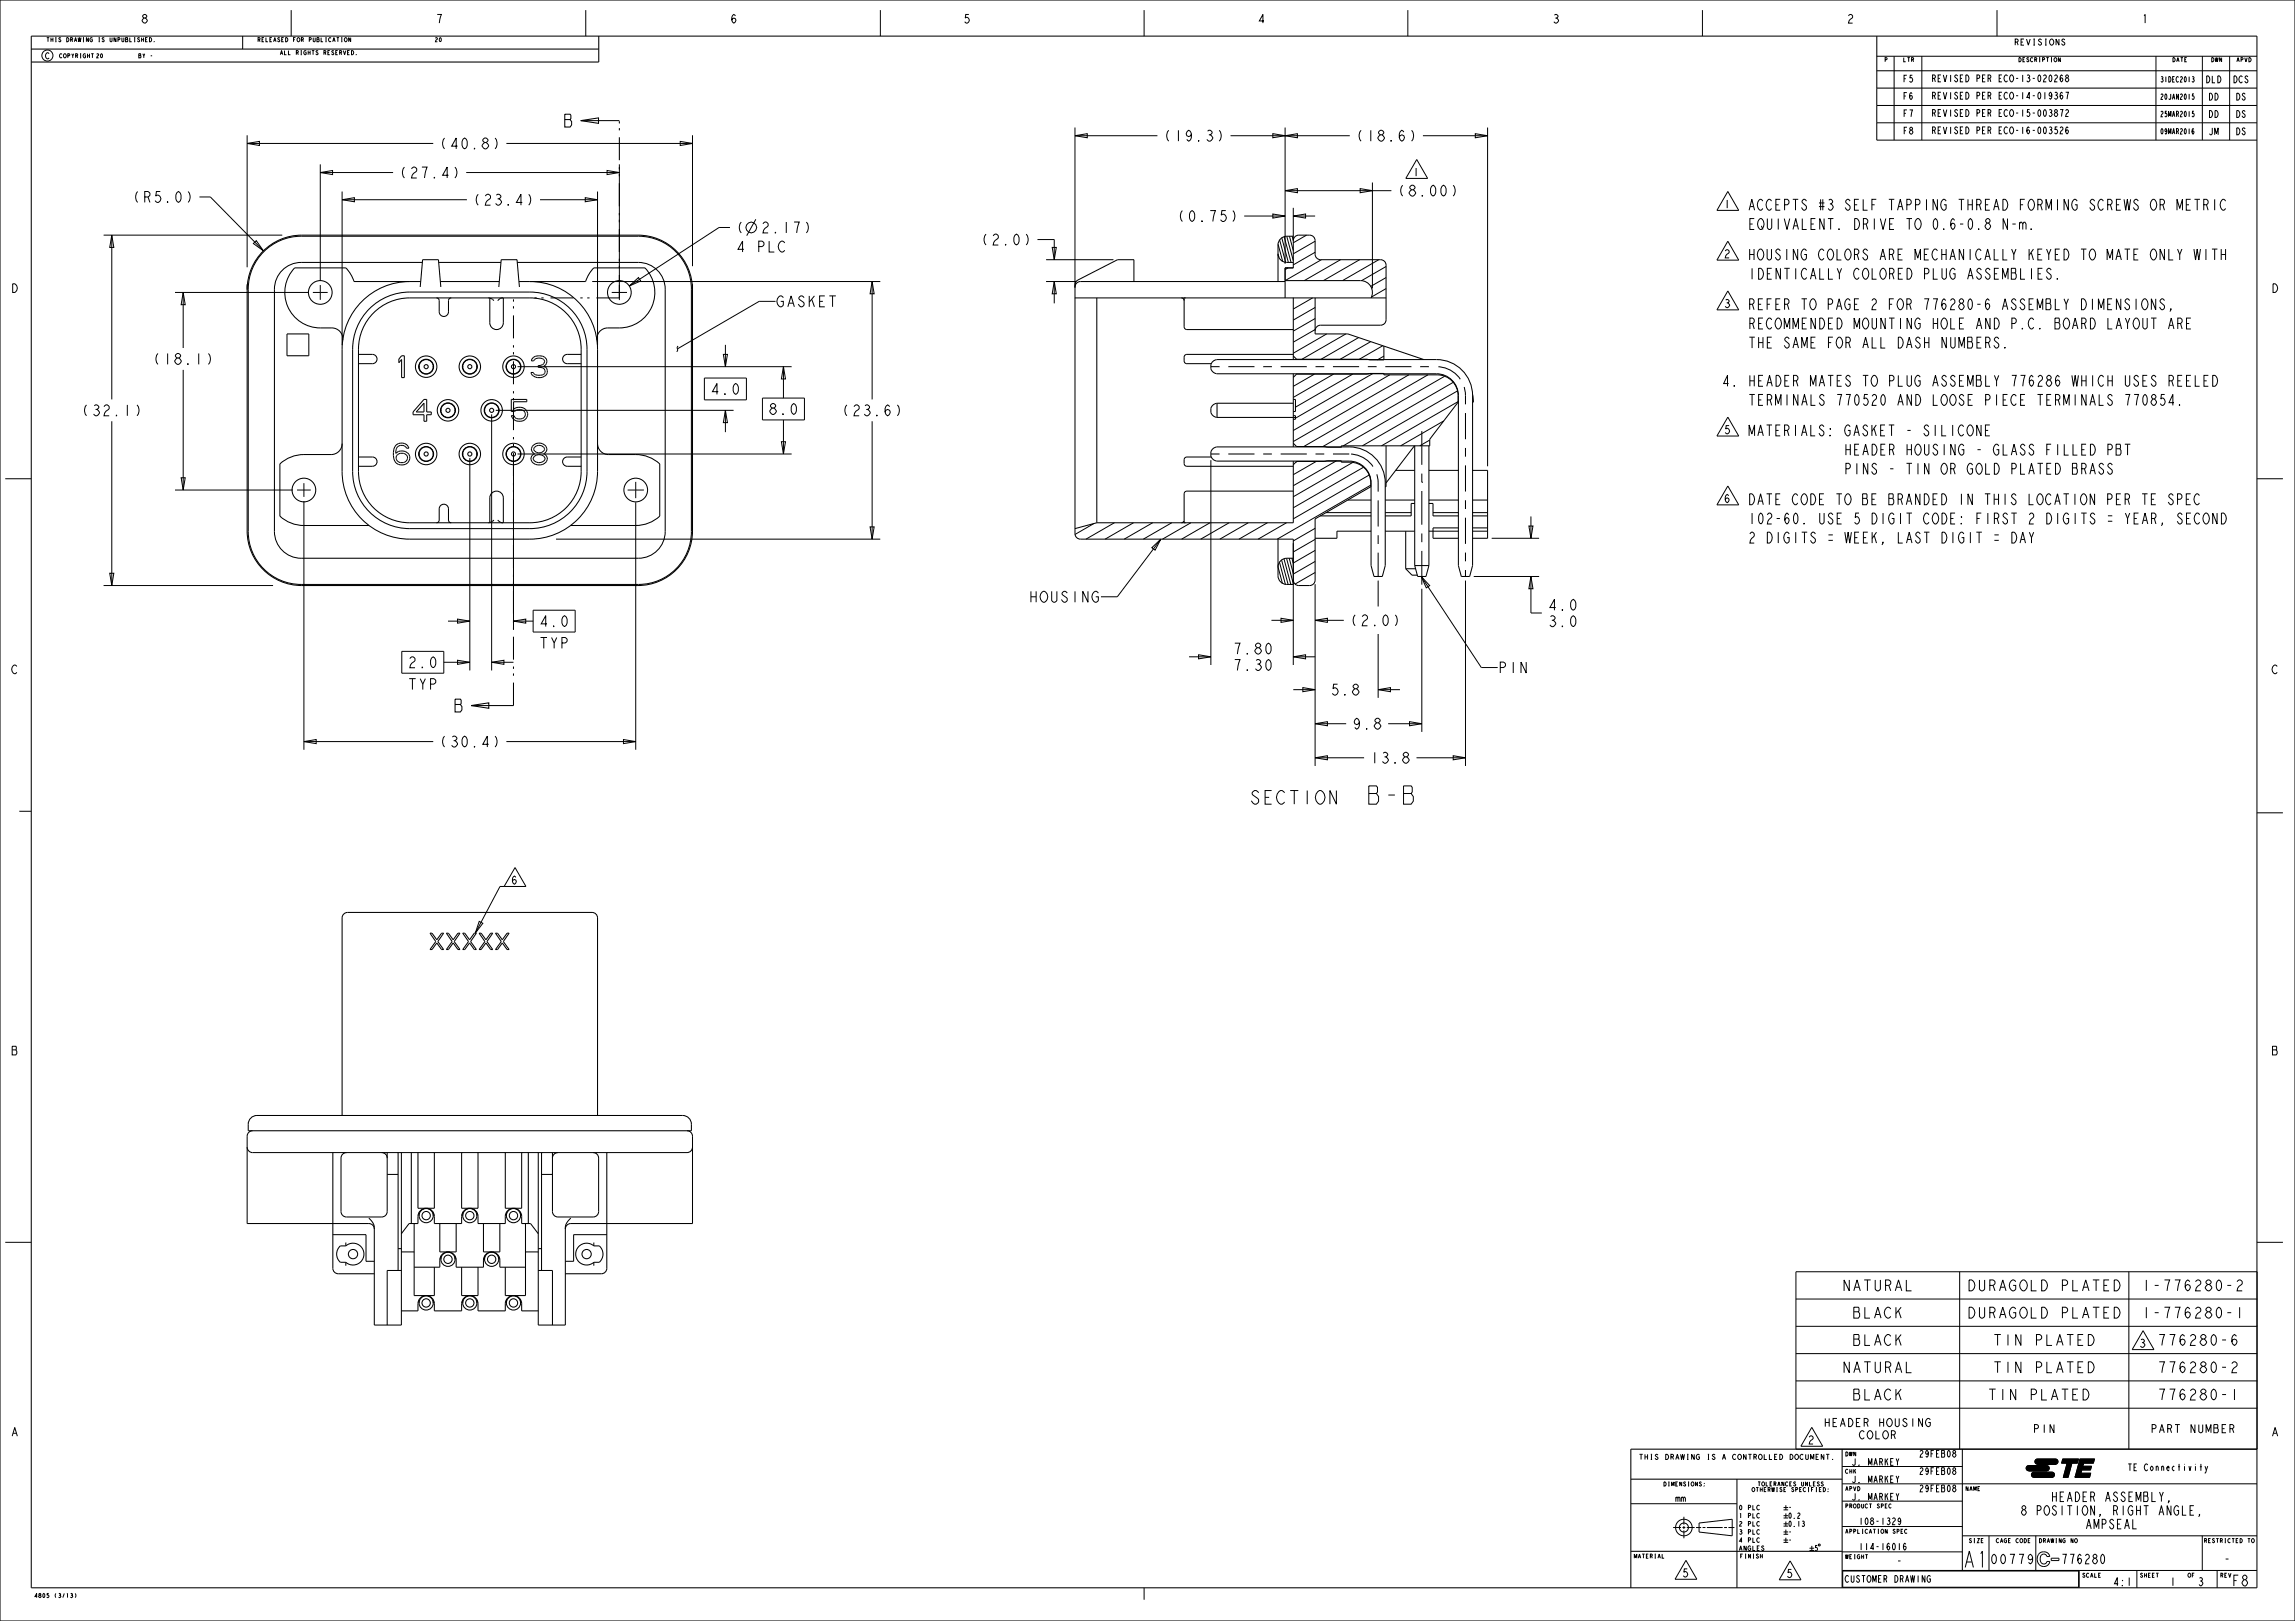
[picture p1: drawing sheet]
<svg xmlns="http://www.w3.org/2000/svg" width="841mm" height="594mm" viewBox="0 0 841 594" stroke-linecap="round" stroke-linejoin="round" font-family="sans-serif">
<defs><g id="words">
<text font-size="8.7" x="500.4" y="294.7">B-B</text>
<text font-size="7.8" x="719.3" y="574.4">A1</text>
<text font-size="6.5" x="457.7" y="294.7">SECTION</text>
<g font-size="5.2">
<text x="426.1" y="51.7">(19.3)</text>
<text x="496.6" y="51.7">(18.6 )</text>
<text x="160.8" y="54.6">(40.8 )</text>
<text x="146.1" y="65.2">(27.4 )</text>
<text x="511.9" y="71.9">(8.00 )</text>
<text x="48.3" y="74.2">(R5.0 )</text>
<text x="173.1" y="75.2">(23.4 )</text>
<text x="639.8" y="77">ACCEPTS #3 SELF TAPPING THREAD FORMING SCREWS OR METRIC</text>
<text x="431.1" y="81.2">(0.75 )</text>
<text x="269.5" y="85.4">(</text>
<text x="278.6" y="85.4">2.17 )</text>
<text x="359.2" y="89.8">(2.0 )</text>
<text x="638.2" y="84.1">EQUIVALENT. DRIVE TO 0.6-0.8 N-m.</text>
<text x="269.5" y="92.4">4 PLC</text>
<text x="639.8" y="95.3">HOUSING COLORS ARE MECHANICALLY KEYED TO MATE ONLY WITH</text>
<text x="638.2" y="102.3">IDENTICALLY COLORED PLUG ASSEMBLIES.</text>
<text x="284.2" y="112.4">GASKET</text>
<text x="639.8" y="113.5">REFER TO PAGE 2 FOR 776280-6 ASSEMBLY DIMENSIONS,</text>
<text x="638.2" y="120.5">RECOMMENDED MOUNTING HOLE AND P.C. BOARD LAYOUT ARE</text>
<text x="638.2" y="127.5">THE SAME FOR ALL DASH NUMBERS.</text>
<text x="55.7" y="133.5">(18.1 )</text>
<text x="630.3" y="141.5">4. HEADER MATES TO PLUG ASSEMBLY 776286 WHICH USES REELED</text>
<text x="260.1" y="144.5">4.0</text>
<text x="638.2" y="148.5">TERMINALS 770520 AND LOOSE PIECE TERMINALS 770854.</text>
<text x="29.6" y="152.4">(32.1 )</text>
<text x="281.4" y="151.9">8.0</text>
<text x="308.2" y="152.4">(23.6 )</text>
<text x="639.8" y="159.7">MATERIALS: GASKET - SILICONE</text>
<text x="667.1" y="166.8">HEADER HOUSING - GLASS FILLED PBT</text>
<text x="667.1" y="173.8">PINS - TIN OR GOLD PLATED BRASS</text>
<text x="639.8" y="185">DATE CODE TO BE BRANDED IN THIS LOCATION PER TE SPEC</text>
<text x="638.2" y="192">102-60. USE 5 DIGIT CODE: FIRST 2 DIGITS = YEAR, SECOND</text>
<text x="638.2" y="199">2 DIGITS = WEEK, LAST DIGIT = DAY</text>
<text x="376.8" y="220.7">HOUSING</text>
<text x="567" y="223.6">4.0</text>
<text x="197.4" y="229.6">4.0</text>
<text x="494.4" y="229.3">(2.0 )</text>
<text x="567" y="229.6">3.0</text>
<text x="197.4" y="237.6">TYP</text>
<text x="451.5" y="239.7">7.80</text>
<text x="149.2" y="244.7">2.0</text>
<text x="451.5" y="245.7">7.30</text>
<text x="548.8" y="246.6">PIN</text>
<text x="149.2" y="252.7">TYP</text>
<text x="487.3" y="254.7">5.8</text>
<text x="495.3" y="267.2">9.8</text>
<text x="160.8" y="273.7">(30.4 )</text>
<text x="501.9" y="279.7">13.8</text>
<text x="677.2" y="473">NATURAL</text>
<text x="725.7" y="473">DURAGOLD PLATED</text>
<text x="788" y="473">1-776280-2</text>
<text x="680.3" y="483">BLACK</text>
<text x="725.7" y="483">DURAGOLD PLATED</text>
<text x="788" y="483">1-776280-1</text>
<text x="680.3" y="493">BLACK</text>
<text x="733.5" y="493">TIN PLATED</text>
<text x="792.7" y="493">776280-6</text>
<text x="677.2" y="503">NATURAL</text>
<text x="733.5" y="503">TIN PLATED</text>
<text x="792.7" y="503">776280-2</text>
<text x="680.3" y="513">BLACK</text>
<text x="732" y="513">TIN PLATED</text>
<text x="792.7" y="513">776280-1</text>
<text x="817.8" y="581.2">F8</text>
</g>
<g font-size="4.6">
<text x="751.4" y="550.2">HEADER ASSEMBLY,</text>
<text x="740.2" y="555.2">8 POSITION, RIGHT ANGLE,</text>
<text x="764" y="560.2">AMPSEAL</text>
<text x="729.1" y="573.1">00779</text>
<text x="755.1" y="573">776280</text>
<text x="814.7" y="573">-</text>
</g>
<g font-size="4.1">
<text x="51.5" y="8.5">8</text>
<text x="159.5" y="8.5">7</text>
<text x="267.4" y="8.5">6</text>
<text x="352.8" y="8.5">5</text>
<text x="460.7" y="8.5">4</text>
<text x="568.7" y="8.5">3</text>
<text x="676.6" y="8.5">2</text>
<text x="784.6" y="8.5">1</text>
<text x="3.9" y="107.2">D</text>
<text x="832.2" y="107.2">D</text>
<text x="3.9" y="246.9">C</text>
<text x="832.2" y="246.9">C</text>
<text x="3.9" y="386.6">B</text>
<text x="832.2" y="386.6">B</text>
<text x="3.9" y="526.3">A</text>
<text x="832.2" y="526.3">A</text>
</g>
<g font-size="3.9">
<text x="517.5" y="64.6">1</text>
<text x="631.5" y="76.3">1</text>
<text x="631.5" y="94.5">2</text>
<text x="631.5" y="112.7">3</text>
<text x="631.5" y="159">5</text>
<text x="631.5" y="184.2">6</text>
<text x="187.1" y="324">6</text>
<text x="783.7" y="493.7">3</text>
<text x="671.7" y="522.8">HEADER HOUSING</text>
<text x="682.3" y="527.3">COLOR</text>
<text x="745.6" y="525">PIN</text>
<text x="790.7" y="525">PART NUMBER</text>
<text x="662.3" y="529.2">2</text>
<text x="694.8" y="573.5">-</text>
<text x="616.2" y="577.9">5</text>
<text x="654.3" y="578.1">5</text>
<text x="774.2" y="581.1">4:1</text>
<text x="795.1" y="581.1">1</text>
<text x="805.3" y="581.1">3</text>
</g>
<g font-size="3.3">
<text x="707.7" y="30">REVISED PER ECO-13-020268</text>
<text x="697.2" y="30.1">F5</text>
<text x="808.1" y="30.3">DLD</text>
<text x="818.1" y="30.3">DCS</text>
<text x="697.2" y="36.5">F6</text>
<text x="707.7" y="36.3">REVISED PER ECO-14-019367</text>
<text x="809.2" y="36.7">DD</text>
<text x="819.2" y="36.7">DS</text>
<text x="697.3" y="42.8">F7</text>
<text x="707.7" y="42.7">REVISED PER ECO-15-003872</text>
<text x="809.2" y="43">DD</text>
<text x="819.2" y="43">DS</text>
<text x="697.3" y="49.2">F8</text>
<text x="707.7" y="49">REVISED PER ECO-16-003526</text>
<text x="809.2" y="49.4">JM</text>
<text x="819.2" y="49.4">DS</text>
<text x="703.1" y="534">29FEB08</text>
<text x="678.3" y="537">J. MARKEY</text>
<text x="779.5" y="538.9">TE Connectivity</text>
<text x="678.3" y="543.3">J. MARKEY</text>
<text x="703.1" y="540.3">29FEB08</text>
<text x="613.9" y="550.3">mm</text>
<text x="678.3" y="549.7">J. MARKEY</text>
<text x="703.1" y="546.7">29FEB08</text>
<text x="681" y="558.7">108-1329</text>
<text x="681" y="568">114-16016</text>
<text x="675.9" y="579.8">CUSTOMER DRAWING</text>
</g>
<g font-size="2.9">
<text x="737.9" y="16.5">REVISIONS</text>
<text x="16.4" y="21.6">C</text>
</g>
<g font-size="2.6">
<text x="791.5" y="30.1">31DEC2013</text>
<text x="791.5" y="36.4">20JAN2015</text>
<text x="791.5" y="42.8">25MAR2015</text>
<text x="791.5" y="49.1">09MAR2016</text>
<text x="655.2" y="553.4">-</text>
<text x="655.2" y="556.4">0.2</text>
<text x="655.2" y="559.4">0.13</text>
<text x="655.2" y="562.4">-</text>
<text x="655.2" y="565.3">-</text>
</g>
<text font-size="2.5" x="606.9" y="534.8">THIS DRAWING IS A CONTROLLED DOCUMENT.</text>
<g font-size="2.2">
<text x="637.1" y="553.3">0 PLC</text>
<text x="637.1" y="556.3">1 PLC</text>
<text x="637.1" y="559.2">2 PLC</text>
<text x="637.1" y="562.2">3 PLC</text>
<text x="637.1" y="565.2">4 PLC</text>
<text x="637.1" y="568.2">ANGLES</text>
</g>
<g font-size="2">
<text x="16.9" y="15.3">THIS DRAWING IS UNPUBLISHED.</text>
<text x="94.2" y="15.3">RELEASED FOR PUBLICATION</text>
<text x="159.2" y="15.3">20</text>
<text x="21.6" y="21.2">COPYRIGHT</text>
<text x="35.1" y="21.2">20</text>
<text x="50.6" y="21.2">BY -</text>
<text x="102.5" y="20.1">ALL RIGHTS RESERVED.</text>
<text x="690.4" y="22.6">P</text>
<text x="697.3" y="22.6">LTR</text>
<text x="739.5" y="22.6">DESCRIPTION</text>
<text x="795.9" y="22.6">DATE</text>
<text x="810.1" y="22.6">DWN</text>
<text x="819.4" y="22.6">APVD</text>
<text x="676.1" y="533.6">DWN</text>
<text x="676.1" y="539.9">CHK</text>
<text x="609.4" y="544.6">DIMENSIONS:</text>
<text x="643.9" y="544.5">TOLERANCES UNLESS</text>
<text x="641.8" y="546.6">OTHERWISE SPECIFIED:</text>
<text x="676.1" y="546.3">APVD</text>
<text x="720.1" y="546.3">NAME</text>
<text x="676.1" y="552.6">PRODUCT SPEC</text>
<text x="676.1" y="561.9">APPLICATION SPEC</text>
<text x="721.3" y="565.3">SIZE</text>
<text x="731.3" y="565.3">CAGE CODE</text>
<text x="747" y="565.3">DRAWING NO</text>
<text x="807.5" y="565.3">RESTRICTED TO</text>
<text x="598.6" y="571">MATERIAL</text>
<text x="637.5" y="571">FINISH</text>
<text x="676.1" y="571.2">WEIGHT</text>
<text x="762.9" y="578">SCALE</text>
<text x="784.1" y="578">SHEET</text>
<text x="801.6" y="578">OF</text>
<text x="813.5" y="578">REV</text>
<text x="12.4" y="585.4">4805 (3/13)</text>
</g>
</g></defs>
<g fill="none" stroke="#000" stroke-width=".38">
<path d="M0 0h841v594h-841zM11.5 13.2h815.6v568.6h-815.6zM11.5 18h207.9M219.4 13.2v9.5h-207.9M687.7 13.2v38.2M687.7 32.3h139.4M687.7 25.9h139.4M694.1 20.6v30.8M207 41.9h1.9l.3 .3v1.2l-.3 .4 .6 .8v1.2l-.6 .8h-1.9zM207 43.8h1.9M212.8 44.2l6.5-1v2zM212.8 44.2h14.2"/>
<path d="M96.6 92.2a19.3 19.3 0 0 1 13.8-5.6h123.6a19.4 19.4 0 0 1 19.4 19.4v88.8a19.4 19.4 0 0 1-19.4 19.4h-123.6a19.4 19.4 0 0 1-19.4-19.4v-88.8a19.3 19.3 0 0 1 5.6-13.8zM154.8 96.2h-44.4a9.8 9.8 0 0 0-9.8 9.8v88.8a9.8 9.8 0 0 0 9.8 9.8h123.6a9.8 9.8 0 0 0 9.8-9.8v-88.8a9.8 9.8 0 0 0-9.8-9.8h-44.4M160.8 96.2h22.8M468.3 93a3.2 3.2 0 0 0 3.2 3.2h2.4M473.9 88.2l.3-1 1.2-1h4.5l1 .2 1 1.2 .1 6.1 .5 .9 .9 .5 22.5 .1 1 .2 1 1.2v20.6l-.6 1.4-1.4 .6h-22l-1.4 .6-.6 1.4M90.6 106.2a20 20 0 0 1 20-20h123.2a20 20 0 0 1 20 20M90.7 104.2l-.1 90.4a20 20 0 0 0 20 20h123.2a20 20 0 0 0 20-20l-.1-90.4M135.4 113.2a20.9 20.9 0 0 1 14.8-6.2h44a20.9 20.9 0 0 1 20.9 21v44.8a20.9 20.9 0 0 1-20.9 20.9h-44a20.9 20.9 0 0 1-21-20.9v-44.8a20.9 20.9 0 0 1 6.2-14.8zM136.9 114.7a18.7 18.7 0 0 1 13.3-5.5h44a18.8 18.8 0 0 1 18.8 18.8v44.8a18.8 18.8 0 0 1-18.8 18.8h-44a18.8 18.8 0 0 1-18.8-18.8v-44.8a18.7 18.7 0 0 1 5.5-13.3zM154 105.2l.9-10h5.8l.8 10M154.2 103.2a26.4 26.4 0 0 0-20.2 5.9 24.8 24.8 0 0 0-8.6 18.9v44.8a24.8 24.8 0 0 0 24.8 24.8h44a24.8 24.8 0 0 0 24.8-24.8v-44.8a24.8 24.8 0 0 0-24.8-24.8h-4M159.9 109.2a1 1 0 0 1 1 1v4.1a1.7 1.7 0 0 0 1.7 1.7 1.7 1.7 0 0 0 1.7-1.7v-4.1a1 1 0 0 1 1-1"/>
<path d="M161.4 103.2h21.6M179 109.2l.5 .1M179.5 109.3l1.5 .9M182.8 105.2l.9-10h5.8l.8 10M184.3 109.2l-1 .2-.9 .8M184.4 109.2v9.1a2.48 2.48 0 0 1-2.4 2.5 2.48 2.48 0 0 1-2.5-2.5v-9M393.9 109.2h114M401.9 109.2v82.4M415.5 103.2v-8h-6l-14.5 7.4-.7 .6-.3 .7-.1 91.7 .3 1 .7 .7 1 .3h78v16.6a5.2 5.2 0 0 1-4.6-1l-.7-1-.3-1.2v-13.4M432.9 109.2a1 1 0 0 1 1 1M434.5 109.2l-.6 .1v10.5l.2 .5 .6 .4 39.2 .1M468.3 103.2v-13.4a3.2 3.2 0 0 1 3.2-3.2h2.4v11.6h-3v11"/>
<path d="M470.9 103.2h-75l-1.4 .6-.6 1.4M470.9 102.8h27.7a4.3 4.3 0 0 1 3.8 6.4M473.9 109.2v22.6M481.9 109.2v13.2h12l27.9 9.4M131.4 129.9h5.1a1.7 1.7 0 0 1 1.7 1.7 1.7 1.7 0 0 1-1.7 1.7h-5.1M147.2 130.4h1v8h-1v-6.7l-1 1.2v-1.3zM153.5 134.1v.6M158.8 134.1v.6M169.5 134.1v.6M174.8 134.1v.6M185.5 134.1v.6M190.8 134.1v.6"/>
<path d="M195.6 130.9a3.8 3.8 0 0 1 4.6 .7 2.1 2.1 0 0 1-1 2.7 2.12 2.12 0 0 1 1.3 2.5 2.12 2.12 0 0 1-2.3 1.6 3 3 0 0 1-3.6-1.9h.8a2.73 2.73 0 0 0 4.3 0v-.7a1.96 1.96 0 0 0-2.5-1.2v-.7a1.82 1.82 0 0 0 2.4-1.7 2.44 2.44 0 0 0-4 0h-.9l.2-.6zM213 129.9h-5.1a1.7 1.7 0 0 0-1.7 1.7 1.7 1.7 0 0 0 1.7 1.7h5.1M444.5 132.4l1.5-.6h80.4a13.2 13.2 0 0 1 13.2 13.2v62.2l-1 4h-3.1l-1.1-4v-62.2a8 8 0 0 0-8-8h-80.4l-1.5-.7a2.6 2.6 0 0 1 0-3.9zM473.9 129.9h-39a1 1 0 0 0-1 1v1.4a1 1 0 0 0 1 1h9M473.9 137v26.8M473.9 130.4l1.2 1.2M475.1 137.1l-1.2 1.2M475.1 131.6v.2M475.1 137v.1M475.1 137.1h25.9M475.1 131.6h25.9M501 137.1l.9-.2h5.2v.5h19.6a7.6 7.6 0 0 1 7.6 7.6v2.4"/>
<path d="M501 131.6v.2M501 137v.1M507.1 126.8v5.1h-5.2l-.9-.3M155.4 146.4h1v4.6h1.6v1h-1.6v2.4h-1v-2.4h-4v-1zM155.4 147.7v3.3h-2.9zM161.5 150.1v.6M166.8 150.1v.6M177.5 150.1v.6M182.8 150.1v.6M187.4 146.4h5.6v.8h-4.8v2.7a3.1 3.1 0 0 1 3.3-.6 3.1 3.1 0 0 1 1.9 2.9 3.2 3.2 0 0 1-3 2.2 3.2 3.2 0 0 1-3-2.1h1a2.09 2.09 0 0 0 2.5 1.3 2.09 2.09 0 0 0 1.5-2.5 2.49 2.49 0 0 0-3.9-.3h-1.1zM446 147.8l-1.5 .6a2.6 2.6 0 0 0 0 3.9l1.5 .7M446 147.8v5.2"/>
<path d="M446 153h28.7M446 147.8h27.9M473.9 152.3h.8v1.3h-.8M473.9 146.4h.8v4.4h-.8M534.3 147.4l-10.4 13.6v2.4h-32.4v.5h-5.2l-.9-.3M534.3 147.4h.1M539.6 144.6l.3 2.8h-.3M131.4 167.5h5.1a1.7 1.7 0 0 1 1.7 1.7 1.7 1.7 0 0 1-1.7 1.7h-5.1M145.2 163a2.94 2.94 0 0 1 4.6 1.2h-.8a2.22 2.22 0 0 0-2.8-.8 2.22 2.22 0 0 0-1.2 2.7 2.96 2.96 0 0 1 3.3-.8 2.96 2.96 0 0 1 1.9 2.9 3.1 3.1 0 0 1-3.6 2.1 3.1 3.1 0 0 1-2.4-3.3 4.9 4.9 0 0 1 1-4zM145.7 166.6a2.13 2.13 0 0 1 2.2-.5 2.13 2.13 0 0 1 1.4 1.9 2.07 2.07 0 0 1-2.5 1.6 2.07 2.07 0 0 1-1.5-2.6zM153.5 166.1v.6M158.8 166.1v.6"/>
<path d="M169.5 166.1v.6M174.7 166.7h.1M174.7 166.1h.1M174.8 166.1v.6M185.5 166.1v.6M190.8 166.1v.6M195.6 163a2.88 2.88 0 0 1 3-.5 2.88 2.88 0 0 1 1.8 2.4l-.3 .7-.9 .7a2.02 2.02 0 0 1 1.4 2.1 2.02 2.02 0 0 1-1.7 1.8 3 3 0 0 1-4.3-2.4l.3-.8 1-.7a1.8 1.8 0 0 1-1.2-1.5 1.8 1.8 0 0 1 .9-1.8zM195.9 167.1a2.65 2.65 0 0 1 3.8 .7 2.22 2.22 0 0 1-2.1 1.7 2.22 2.22 0 0 1-2.2-1.7zM195.9 163.9a2.14 2.14 0 0 1 3.7 .8 2.14 2.14 0 0 1-2.2 1.3 2.14 2.14 0 0 1-1.8-1.6zM213 167.5h-5.1a1.7 1.7 0 0 0-1.7 1.7 1.7 1.7 0 0 0 1.7 1.7h5.1M443.9 167.5h-9a1 1 0 0 0-1 1v1.4a1 1 0 0 0 1 1h39M444.5 164.4l1.5-.6h48.4a13.2 13.2 0 0 1 13.2 13.2v30.2l-1 4h-3.1l-1.1-4v-30.2a8 8 0 0 0-8-8h-48.4l-1.5-.7a2.6 2.6 0 0 1 0-3.9z"/>
<path d="M473.9 180h-39.2l-.6 .5-.2 .5v10.4l.6 .2M473.9 169v22.6h-72M473.9 162.4l1.2 1.2M475.1 169.1h10.3M475.1 163.6h10.3M475.1 163.6v.2M475.1 169v.1M475.1 169.1l-1.2 1.2M485.4 169.1l.9-.2h5.2v.5a9.7 9.7 0 0 1 8.2 1.8 8 8 0 0 1 2.6 7.2M485.4 163.6v.2M485.4 169v.1M502.3 178.4l-20.4 11.7v23l-.6 .9-.8 .5-4.6 .1-1.4-.6-.6-1.4"/>
<path d="M502.3 178.4h.1M507.9 163.4v15h-.3M511.4 172.4h7M518.3 163.4l-10.4 13.6M518.4 163.4v43.8M523.6 172.4h10.8M523.6 163.4v43.8M539.6 172.4h5.5v24.8h-5.5M159.9 191.6a1 1 0 0 0 1-1v-4.1a1.7 1.7 0 0 1 1.7-1.7 1.7 1.7 0 0 1 1.7 1.7v4.1a1 1 0 0 0 1 1M179.5 191.4v-9a2.48 2.48 0 0 1 2.5-2.4 2.48 2.48 0 0 1 2.4 2.4v9.2M179.5 191.4l-.5 .2M181 190.6l-1.5 .8"/>
<path d="M182.4 190.6l.9 .7 1 .3M401.9 191.6l-8 2.1M433.8 190.9l-.9 .7M483.8 189h18.6M485.9 187.8h16.5M493.9 183.2h8.5M502.4 194.6h-12.5v2.6h-8M507.6 194.6h10.8M507.6 187.8h9.5M507.6 183.2h10.8M515.1 194.6v13.8M518.4 184.5h-1.3v4.5h-9.5"/>
<path d="M523.6 194.6h10.8M523.6 184.5h1.5v4.5h9.3M523.6 183.2h10.8M525.1 187.8h9.3M534.4 193.4h-9.3v3.8h9.3M539.6 194.6h5.5M539.6 193.4h5.5M539.6 189h5.5M539.6 187.8h5.5M539.6 183.2h5.5M473.9 204.6a5.2 5.2 0 0 0-4.6 .9l-.7 1-.3 1.3M515.1 208.4l2.3 2.4h2"/>
<path d="M515.1 208.4h3.6M518.4 207.2l1.1 4h3.1l1-4M518.4 207.2h5.2M166.8 256.2h1.9l.3 .4v1.2l-.3 .4 .6 .7v1.2l-.6 .8h-1.9zM166.8 258.2h1.9M172.6 258.5l6.5-1v2zM172.6 258.5h15.6M157.6 342h.7l1.8 2.4 1.7-2.4h.8l-2.2 3 2.2 3h-.8l-1.7-2.5-1.8 2.5h-.7l2.1-3zM163.6 342h.7l1.8 2.4 1.7-2.4h.8l-2.2 3 2.2 3h-.8l-1.7-2.5-1.8 2.5h-.7l2.1-3zM169.6 342h.7l1.8 2.4 1.7-2.4h.8l-2.2 3 2.2 3h-.8l-1.7-2.5-1.8 2.5h-.7l2.1-3zM175.6 342h.7l1.8 2.4 1.7-2.4h.8l-2.2 3 2.2 3h-.8l-1.7-2.5-1.8 2.5h-.7l2.1-3zM181.6 342h.7l1.8 2.4 1.7-2.4h.8l-2.2 3 2.2 3h-.8l-1.7-2.5-1.8 2.5h-.7l2.1-3z"/>
<path d="M91.9 409.7l1-.7 1.3-.2h156a3.2 3.2 0 0 1 3.2 3.2v2.4h-162.4a5.2 5.2 0 0 1 .9-4.7zM92.6 414.4l-1.4 .5-.6 1.5v32h44.6l1.4 .5 .6 1.5M125.4 408.8v-72.4l.6-1.5 1.4-.5h89.6l1.4 .5 .6 1.5v72.4M251.8 414.4l1.4 .5 .6 1.5v32h-44.6l-1.4 .5-.6 1.5M90.6 420.4l.6 1.4 1.4 .6h159.2l1.4-.6 .6-1.4M122 422.4v42.9l1 1.2 1 .3h13.2M127 422.4l-1.4 .5-.6 1.5v19.6l.6 1.4 1.4 .6h12.9l1-.3 .7-.7 .3-1v-21.6M139.9 422.4l1.4 .5 .6 1.5M141.9 430.4h4M145.9 422.4v43.2M147.1 422.4v63.2h-9.9v-36l-.6-1.6-1.4-1.6M150.7 422.4v26"/>
<path d="M153.2 422.4v20.4h6v-20.4M169.2 422.4v20.4h6v-20.4M185.2 422.4v20.4h6v-20.4M193.6 422.4v26M197.2 422.4v63.2h10v-36l.5-1.6 1.5-1.6M198.4 430.4h4M198.4 422.4v43.2M202.4 422.4v21.6l.6 1.4 1.4 .6h13l1-.3 .7-.7 .3-1v-19.6l-.6-1.5-1.4-.5M204.4 422.4l-1.4 .5-.6 1.5M222.4 422.4l-.1 42.9-.9 1.2-1 .3h-13.2M122 452.4h12.1v9.8h3.1M126.7 456.6h-2a4 4 0 0 0 0 6h2"/>
<path d="M126.7 456.6a4 4 0 0 1 5.6 .2 4 4 0 0 1 0 5.5 4 4 0 0 1-5.6 .3M126.7 455.3v1.3M145.9 457.6h1.2M147.1 452.1l2.8-3.7h3.3a5.4 5.4 0 0 1 .6-4.5 3 3 0 0 1 3.4-1 3 3 0 0 1 2 2.9v2.6h10a5.4 5.4 0 0 1 .6-4.5 3 3 0 0 1 3.4-1 3 3 0 0 1 2 2.9v2.6h10a5.4 5.4 0 0 1 .6-4.5 3 3 0 0 1 3.4-1 3 3 0 0 1 2 2.9v2.6h3.2l2.8 3.7M147.1 458.8h4.7M151.8 448.4v26.4h7.4v-10.4M153.6 444.3v1.2M158.8 444.3v1.2M161.2 448.4v10.4h6v-10.4M169.6 444.3v1.2M174.8 444.3v1.2M177.2 448.4v10.4h6v-10.4"/>
<path d="M185.6 444.3v1.2M190.8 444.3v1.2M192.6 448.4v26.4h-7.4v-10.4M192.6 458.8h4.6M197.2 457.6h1.2M217.6 456.6h2a4 4 0 0 1 0 6h-2M217.6 456.6a4 4 0 0 0-5.5 .2 4 4 0 0 0 0 5.5 4 4 0 0 0 5.5 .3M217.6 455.3v1.3M222.4 452.4h-12.2v9.8h-3M126.7 462.6v1.2M147.1 465.6h-5.2v20M151.8 464.4h9.4a5.4 5.4 0 0 1 .6-4.5 3 3 0 0 1 3.4-1 3 3 0 0 1 2 2.9v2.6h10a5.4 5.4 0 0 1 .6-4.5 3 3 0 0 1 3.4-1 3 3 0 0 1 2 2.9v2.6h9.4"/>
<path d="M153.6 476.3v1.2M158.8 476.3v1.2M161.6 460.3v1.2M166.8 460.3v1.2M169.2 464.4v10.4h6v-10.4M169.6 476.3v1.2M174.8 476.3v1.2M177.6 460.3v1.2M182.8 460.3v1.2M185.6 476.3v1.2M190.8 476.3v1.2M197.2 465.6h5.2v20"/>
<path d="M217.6 462.6v1.2M147.1 480.4h6.1a5.4 5.4 0 0 1 .6-4.5 3 3 0 0 1 3.4-1 3 3 0 0 1 2 2.9v2.6h10a5.4 5.4 0 0 1 .6-4.5 3 3 0 0 1 3.4-1 3 3 0 0 1 2 2.9v2.6h10a5.4 5.4 0 0 1 .6-4.5 3 3 0 0 1 3.4-1 3 3 0 0 1 2 2.9v2.6h6M675 531v50.8M719.1 531v44.5M827.1 531h-229.5v50.8M597.7 542h77.3M636.5 542v39.8M675 550.1h44.1M719.1 543.7h108M597.6 568.5h77.5M675 575.5h86.9v6.3M675.2 575.7h86.5v5.9h-86.5z"/>
<path d="M719.1 562.8h108"/>
<circle cx="117.4" cy="107.2" r="4.3"/>
<circle cx="227" cy="107.2" r="4.3"/>
<circle cx="156.2" cy="134.4" r="3.9"/>
<circle cx="156.2" cy="134.4" r="2.73"/>
<circle cx="156.2" cy="134.4" r="2.6"/>
<circle cx="156.2" cy="134.4" r=".76"/>
<circle cx="172.2" cy="134.4" r="3.9"/>
<circle cx="172.2" cy="134.4" r="2.73"/>
<circle cx="172.2" cy="134.4" r="2.6"/>
<circle cx="172.2" cy="134.4" r=".76"/>
<circle cx="188.2" cy="134.4" r="3.9"/>
<circle cx="188.2" cy="134.4" r="2.73"/>
<circle cx="188.2" cy="134.4" r="2.6"/>
<circle cx="188.2" cy="134.4" r=".76"/>
<circle cx="164.2" cy="150.4" r="3.9"/>
<circle cx="164.2" cy="150.4" r="2.73"/>
<circle cx="164.2" cy="150.4" r="2.6"/>
<circle cx="164.2" cy="150.4" r=".76"/>
<circle cx="180.2" cy="150.4" r="3.9"/>
<circle cx="180.2" cy="150.4" r="2.73"/>
<circle cx="180.2" cy="150.4" r="2.6"/>
<circle cx="180.2" cy="150.4" r=".76"/>
<circle cx="111.4" cy="179.6" r="4.3"/>
<circle cx="156.2" cy="166.4" r="3.9"/>
<circle cx="156.2" cy="166.4" r="2.73"/>
<circle cx="156.2" cy="166.4" r="2.6"/>
<circle cx="156.2" cy="166.4" r=".76"/>
<circle cx="172.2" cy="166.4" r="3.9"/>
<circle cx="172.2" cy="166.4" r="2.73"/>
<circle cx="172.2" cy="166.4" r="2.6"/>
<circle cx="172.2" cy="166.4" r=".76"/>
<circle cx="188.2" cy="166.4" r="3.9"/>
<circle cx="188.2" cy="166.4" r="2.73"/>
<circle cx="188.2" cy="166.4" r="2.6"/>
<circle cx="188.2" cy="166.4" r=".76"/>
<circle cx="233" cy="179.6" r="4.3"/>
<circle cx="129.4" cy="459.6" r="1.7"/>
<circle cx="156.2" cy="445.5" r="2.6"/>
<circle cx="156.2" cy="445.5" r="1.53"/>
<circle cx="172.2" cy="445.5" r="2.6"/>
<circle cx="172.2" cy="445.5" r="1.53"/>
<circle cx="188.2" cy="445.5" r="2.6"/>
<circle cx="188.2" cy="445.5" r="1.53"/>
<circle cx="215" cy="459.6" r="1.7"/>
<circle cx="156.2" cy="477.5" r="2.6"/>
<circle cx="156.2" cy="477.5" r="1.53"/>
<circle cx="164.2" cy="461.5" r="2.6"/>
<circle cx="164.2" cy="461.5" r="1.53"/>
<circle cx="172.2" cy="477.5" r="2.6"/>
<circle cx="172.2" cy="477.5" r="1.53"/>
<circle cx="180.2" cy="461.5" r="2.6"/>
<circle cx="180.2" cy="461.5" r="1.53"/>
<circle cx="188.2" cy="477.5" r="2.6"/>
<circle cx="188.2" cy="477.5" r="1.53"/>
</g>
<path d="M227 109.2v-65M227 109.2h-32.8M188.2 258.5v-149.3" fill="none" stroke="#000" stroke-width=".38" stroke-dasharray="8.4 2.5 .8 1.7 .8 2.5" stroke-linecap="butt"/>
<g fill="none" stroke="#000" stroke-width=".37">
<path d="M33.4 19.7h.9M33.9 19.7v1.5M51.2 14l-.5-.2-.3 .4a.67 .67 0 0 1 .6 .4 .67 .67 0 0 1-.1 .7l-.5-.4M51.9 13.8v1.5M51.9 14.5h.7M52.6 13.8v1.5M53.3 14.5h.5M54.1 13.8h-.8v1.5h.8M54.8 13.8a.76 .76 0 0 1 .8 .7 .76 .76 0 0 1-.8 .8zM56.6 15.3h.1M88.9 13.2v4.8M106.7 3.7v9.5"/>
<path d="M123.4 13.8h.9M123.8 13.8v1.5M125.1 13.8h.3M125.1 15.3h.3M125.3 13.8v1.5M125.8 18.5l.5 1.6 .4-1.6M127.4 19.3h.4M128.1 18.5h-.7v1.6h.7M128.5 13.8v1.5l-.7-1.5v1.5M128.8 18.5a.76 .76 0 0 1 .8 .8 .76 .76 0 0 1-.8 .8zM130.6 20.1h.1M214.7 3.7v9.5"/>
<path d="M322.6 3.7v9.5M419.3 3.7v9.5M515.9 3.7v9.5M623.9 3.7v9.5M731.8 3.7v9.5M754.5 14.3v2.2l-1.1-2.2v2.2M756.6 14.7l-.4-.4-.6 .4 1 1.1-.1 .6-.5 .1-.6-.5M55.2 20.4h.5M687.7 38.7h139.3M687.7 20.6h139.4M704.3 20.6v30.8M751.1 27.7l.3-.2a1.72 1.72 0 0 1 0 2.5 1.8 1.8 0 0 1-.3-2.3z"/>
<path d="M751.9 34.7l-.5 .6-.4-.2-.1-.4 .5-.9a1.72 1.72 0 0 1 0 2.5l-.4-.4M752.9 27.9l.4-.4 .6 .4-1 2.1h1M753 34l.3-.2 .5 .2 .1 .4-.4 .5a.69 .69 0 0 1 .5 .9 .69 .69 0 0 1-1 .3l-.1-.2M753.3 34.9h.2M755 21.1v1.5l-.7-1.5v1.5M755.8 27.9l-.4-.4a1.72 1.72 0 0 0 0 2.5l.4-.4v-.9l-.4-.2-.5 .6M755.8 34.2l-.4-.4a1.72 1.72 0 0 0 0 2.5l.4-.4v-.8l-.4-.2-.5 .6M757 33.8h1l-.5 2.5M757.1 28.7a.62 .62 0 0 1 .9 .3 .62 .62 0 0 1-.5 .9 .62 .62 0 0 1-.7-.8zM757.3 28.5l-.3-.4 .3-.6 .7 .4-.4 .6M790.1 20.6l-.1 30.8M801.3 21.1h-.7v1.5h.7"/>
<path d="M803.4 28.2l.3-.1 .3 .3-.3 .5a.54 .54 0 0 1 .4 .7 .54 .54 0 0 1-.7 .3l-.1-.1M803.5 28.9h.2M804 34.4h-.5l-.1 .9 .1-.2a.7 .7 0 0 1 .6 .7 .7 .7 0 0 1-.6 .6l-.2-.3M807.1 20.6l-.1 30.8M817.1 20.6l-.1 30.8M824.1 21.1a.76 .76 0 0 1 .8 .8 .76 .76 0 0 1-.8 .7zM687.7 45h139.3M687.7 51.4h139.3M751 40.4l.5-.2 .4 .4-.4 .6a.69 .69 0 0 1 .5 .9 .69 .69 0 0 1-1 .4l-.1-.2M751 46.7l.5-.2 .4 .4-.4 .7a.69 .69 0 0 1 .5 .9 .69 .69 0 0 1-1 .3l-.1-.2M751.2 41.2h.3M751.2 47.6h.3"/>
<path d="M753 41.4a.62 .62 0 0 1 1 .3 .62 .62 0 0 1-.5 .9 .62 .62 0 0 1-.7-.8zM753.3 41.2l-.4-.4 .4-.6 .6 .4-.4 .6M753.9 46.5h-.7l-.2 1.1 .3-.2a.85 .85 0 0 1 .7 .8 .85 .85 0 0 1-.7 .8l-.4-.4M754.9 40.2h1l-.5 2.5M754.9 46.9l.4-.4 .6 .4-1 2.1h1M757 40.6l.3-.4 .7 .4-1 2.1h1M757.9 46.9l-.4-.4a1.72 1.72 0 0 0 0 2.5l.5-.8-.1-.4-.4-.2-.5 .6M803.9 47.4l-.3-.3-.3 .7 .3 1.3 .3-1-.3-.1-.3 .5M804 40.8h-.5l-.1 .8 .1-.2a.7 .7 0 0 1 .6 .7 .7 .7 0 0 1-.6 .7l-.2-.3M633.2 70.2l4 6.9h-8zM468.4 89.5l1.6 6.3M468.4 93.2l.3 1.1"/>
<path d="M468.9 87.9l2.2 8.2M469.7 87.2l2.4 9M470.6 86.7l2.5 9.5M471.5 86.6l2.4 8.9M472 98.2l-1.1 .6M472.5 86.6l1.4 5.2M473.5 86.6l.4 1.5M478.8 86.2l-4.9 2.8M481.9 88.4l-8 4.6M481.9 92.4l-8 4.7M484.2 95.2l-13.2 7.6M491.2 95.2l-13.2 7.6"/>
<path d="M498.2 95.2l-13.2 7.6M505.2 95.2l-13.2 7.6M507.9 97.7l-9 5.2M633.2 88.4l4 6.9h-8zM474 109.2h-.1M481 109.2l-7.1 4M481.9 112.7l-8 4.6M481.9 116.7l-8 4.6M507.9 101.7l-5.6 3.3M507.9 105.8l-5.3 3.1M633.2 106.6l4 6.9h-8zM481.7 137.1l-7.8 4.5"/>
<path d="M481.9 120.8l-8 4.6M486.2 122.4l-12.3 7M488.7 137.1l-14.8 8.5M493.2 122.4l-16.1 9.2M495.7 137.1l-21 12.1M497.9 123.7l-13.8 7.9M502.3 125.2l-11.2 6.4M503.1 136.9l-28.4 16.3M506.7 126.7l-8.6 4.9M507.1 130.5l-2.4 1.4M509.2 137.4l-35.3 20.4M516.3 137.4l-42.4 24.4"/>
<path d="M523.3 137.4l-45.5 26.2M529.4 137.9l-44.6 25.7M474 153.6l-.1 .1M529.1 154.2l-15.8 9.2M532.5 140.1l-40.3 23.3M534.1 143.2l-34.8 20.2M534.3 147.2l-28 16.2M633.2 152.9l4 6.9h-8zM1.9 175.4h9.6M475.3 169.1l-.4 .3M482.3 169.1l-8.4 4.8M489.7 168.9l-15.8 9.1"/>
<path d="M491.5 163.8l-.1 .1M495.7 169.5l-21.8 12.5M499.7 171.2l-25.8 14.9M501.7 174.1l-27.8 16M502.3 177.8l-34.3 19.8M523.9 161.3l-3.6 2.1M633.2 178.1l4 6.9h-8zM827.1 175.4h9.5M400.9 191.9l-6.9 3.9M408.4 191.6l-10.4 6M415.4 191.6l-10.4 6M422.4 191.6l-10.4 6"/>
<path d="M429.4 191.6l-10.4 6M436.4 191.6l-10.4 6M443.4 191.6l-10.4 6M450.4 191.6l-10.4 6M457.4 191.6l-10.4 6M464.4 191.6l-10.4 6M471.4 191.6l-10.4 6M481.9 193.6l-8 4.6M481.9 197.6l-8 4.7M468.3 207.7l1.6 6M468.9 206l2.1 8.1M469.6 205.2l2.4 9"/>
<path d="M470.5 204.8l2.5 9.4M471.4 204.6l2.5 9.2M472.4 204.6l1.5 5.5M473.4 204.6l.5 1.8M481.9 201.7l-8 4.6M481.9 205.7l-8 4.7M481.9 209.8l-7.3 4.2M7.1 297.3h4.4M827.1 297.8h9.5M1.9 455.2h9.6M827.1 455.2h9.5M658.1 466h169v65h-169z"/>
<path d="M658.1 476h169M718.1 466v65M780.1 466v65M658.1 486h169M658.1 496h169M658.1 506h169M658.1 516h169M600.8 532.9h1.2M601.4 532.9v1.9M602.8 532.9v1.9M602.8 533.9h.9M603.7 532.9v1.9"/>
<path d="M604.9 532.9h.5M604.9 534.8h.5M605.2 532.9v1.9M666.4 532.9h-.9v1.9h.9M668.3 532.9v1.9l-.9-1.9v1.9M669.2 532.9h1.2M669.8 532.9v1.9M671.6 534.7l.1 .1zM675 537.4h44.1M694.8 534.5l.5 1.2v1.3M695.8 534.5l-.5 1.2M715.8 532.7a.61 .61 0 0 1 .9 .3 .61 .61 0 0 1-.5 .8 .61 .61 0 0 1-.7-.7z"/>
<path d="M715.8 539.1a.61 .61 0 0 1 .9 .3 .61 .61 0 0 1-.5 .8 .61 .61 0 0 1-.7-.7zM716 532.5l-.4-.4 .4-.6 .6 .4-.3 .6M716 538.9l-.4-.4 .4-.7 .6 .4-.3 .7M742.8 537.3l.6-.3h6.6a.95 .95 0 0 1 .9 .9 .95 .95 0 0 1-.8 1l-6.7 .1a.95 .95 0 0 1-.8-.6 .95 .95 0 0 1 .2-1.1zM743.4 539l6.7-.1zM744.7 539.7l.7-.2h6.5a.95 .95 0 0 1 1 .8 .95 .95 0 0 1-.9 1l-6.6 .1a.95 .95 0 0 1-.9-.6 .95 .95 0 0 1 .2-1.1zM746 534.9l.6-.3h6.6a.95 .95 0 0 1 .9 .9 .95 .95 0 0 1-.8 1h-6.7a.95 .95 0 0 1-.8-.5 .95 .95 0 0 1 .2-1.1zM746.6 536.5h6.7zM750.1 538.9l-6.7 .1a.95 .95 0 0 1-.9-1 .95 .95 0 0 1 .9-1h6.6a.95 .95 0 0 1 .9 1 .95 .95 0 0 1-.9 1M753.3 536.5h-6.7a.95 .95 0 0 1-.9-.9 .95 .95 0 0 1 .9-1h6.6a.95 .95 0 0 1 .9 1 .95 .95 0 0 1-.9 .9M755.9 534.6h5.8l-.4 1.5h-2.1l-1.4 5.3h-1.7l1.4-5.3h-2zM762.2 534.6h5.3l-.4 1.5h-3.6l-3.1 5.3z"/>
<path d="M762.2 534.6h5.3l-.4 1.5h-3.6l-.3 1.2h3.2l-.3 1.3h-3.3l-.3 1.3h3.6l-.4 1.5h-5.3zM762.8 538.6l-.3 1.3h3.6l-.4 1.5h-5.3zM763.5 536.1l-.3 1.2h3.2l-.3 1.3h-3.3l-2.4 2.8zM806.1 537.5h.8M806.5 536.4v2.5M808 537.3l.5 1.4-.1 .7-.5 .4M809 537.3l-.5 1.4M597.6 551h38.9M613.1 559.7h2.9M616.5 559.7h1.1M617.1 555.8v2.9M617.1 559.2v1.1"/>
<path d="M618.1 559.7h2.9M621.5 559.7h1.9M622.6 558.1l12.2-1.4v6.1l-12.2-1.4zM623.5 543.3l-.5-.3-.2 .4a.67 .67 0 0 1 .6 .4 .67 .67 0 0 1-.2 .8l-.5-.4M623.9 559.7h1.1M624.6 543.5h.1M624.6 544.6h.1M625.5 559.7h5.8M631.8 559.7h1M633.4 559.7h2.2M644.8 551.9l-.4-.3a.79 .79 0 0 0-.7 .9 .79 .79 0 0 0 .9 .6l.2-.1M644.8 554.8l-.4-.2a.79 .79 0 0 0-.7 .8 .79 .79 0 0 0 .9 .7l.2-.1"/>
<path d="M644.8 557.8l-.4-.3a.79 .79 0 0 0-.7 .9 .79 .79 0 0 0 .9 .7l.2-.1M653.6 552.4h1.7M653.6 558.4h1.7M653.6 555.4h1.7M653.6 553.3h1.7M653.6 559.2h1.7M653.6 556.3h1.7M654.4 551.6v1.7M654.4 554.6v1.7M654.4 557.5v1.7M660.5 557.5h.6l.1 .4-.3 .3a.52 .52 0 0 1 .3 .8 .52 .52 0 0 1-.8 0M664.5 543.8h.5"/>
<path d="M665.2 543h-.7v1.5h.7M665.4 545.1h.4M665.4 546.6h.4M666.7 543.3l-.5-.3-.2 .4a.67 .67 0 0 1 .6 .4 .67 .67 0 0 1-.2 .7l-.5-.3M666.7 545.8h.5M667.4 545.1h-.7v1.5h.7M668.1 543.3l-.4-.3-.3 .4a.67 .67 0 0 1 .6 .4 .67 .67 0 0 1-.1 .7l-.6-.3M668.2 545.1a.76 .76 0 0 1 .8 .7 .76 .76 0 0 1-.8 .8zM670 545.6h.1M670 546.6h.1M675 559.4h44.1M675 543.7h44.1"/>
<path d="M680.7 544.7a.76 .76 0 0 1 .9 .8 .76 .76 0 0 1-.9 .8zM690.9 551.9h.4M691.6 551.1h-.7v1.5h.7M693 551.3l-.2-.2a.7 .7 0 0 0-.7 .8 .7 .7 0 0 0 .8 .6l.1-.1M694.8 540.8l.5 1.3v1.2M694.8 547.2l.5 1.3v1.2M695.8 540.8l-.5 1.3M695.8 547.2l-.5 1.3M696.5 557l-.5 .7-.4-.2-.1-.5 .5-.8a1.69 1.69 0 0 1 0 2.5l-.4-.4M715.8 545.4a.61 .61 0 0 1 .9 .3 .61 .61 0 0 1-.5 .8 .61 .61 0 0 1-.7-.7zM716 545.2l-.4-.4 .4-.6 .6 .4-.3 .6M725.5 544.7h-.7v1.6h.7"/>
<path d="M745.4 541.4l6.6-.1zM752 541.4h-6.6a.95 .95 0 0 1-1-1 .95 .95 0 0 1 1-.9h6.5a.95 .95 0 0 1 1 .9 .95 .95 0 0 1-1 1M781.5 556.7v3.5h1.4M788.5 546.7v3.5h1.4M791.3 546.7l.7 1.8v1.7M792.7 546.7l-.7 1.8M794.8 550.2l-.1-.3 .1 .3-.3 .6M798.3 552.3l-.5-.6a1.86 1.86 0 0 0-1.2 1.8 1.86 1.86 0 0 0 1.2 1.7l.5-.5v-1.2h-.7M799.7 551.7v3.5h1.4M802.5 553.5h.9M803.9 551.7h-1.4v3.5h1.4M806 555.2l-.1-.3 .1 .3-.3 .6"/>
<path d="M609.1 569.5v1.5h.7M617.1 560.8v2.9M644.8 560.8l-.4-.3a.79 .79 0 0 0-.7 .9 .79 .79 0 0 0 .9 .7l.2-.2M644.8 563.8l-.4-.3a.79 .79 0 0 0-.7 .9 .79 .79 0 0 0 .9 .7l.2-.2M645.1 570.2h.7M645.8 569.5v1.5M646.4 566.8l-.3-.3-.5 .3 .8 .8-.1 .4-.4 .2-.4-.4M653.6 564.3h1.7M653.6 561.4h1.7M653.6 565.2h1.7M653.6 562.2h1.7M654.4 560.5v1.7"/>
<path d="M654.4 563.5v1.7M663.1 567.3h1.7M663.1 568.2h1.7M663.9 566.5v1.7M665.9 566.3h-.6l-.1 .9 .2-.2a.67 .67 0 0 1 .6 .7 .67 .67 0 0 1-.6 .6l-.3-.3M666.5 565.8l.5 .2-.2 .5-.5-.2zM675 568.7h44.1M683.5 569.7h.9M684 569.7v1.5M695.2 561.1l.6-.1v-.5l-.6-.1v1.5M696.6 561.1h.5M697.4 560.4h-.8v1.5h.8"/>
<path d="M698.4 565.9l-.4-.4a1.69 1.69 0 0 0 0 2.5l.4-.4v-.8l-.4-.3-.5 .7M698.8 560.6l-.3-.2a.7 .7 0 0 0-.6 .8 .7 .7 0 0 0 .8 .6l.1-.1M705.4 577.3v2.5l-1-2.5v2.5M707.4 577.7l-.4-.4a1.33 1.33 0 0 0-.9 1.3 1.33 1.33 0 0 0 .9 1.2l.4-.4v-.8h-.5M726.8 563.8h-.8v1.5h.8M728.9 562.8v12.7M741.8 563.8a.76 .76 0 0 1 .8 .8 .76 .76 0 0 1-.8 .7zM743.2 564.6h.5M744 563.8h-.8v1.5h.8M744.8 570.7l-.2 .6-.6 .3-.6-.3a1.27 1.27 0 0 1 .6-1.7l.4 .3a2.21 2.21 0 0 1-.4 3.2l-.6-.6M746 562.8v12.7M747.3 569.2l.8-.4 1.2-.1 .8 .2 .7 .7 .3 .8h-1l-.5-.7-.8-.2-.8 .4-.3 .8 .1 1.5 .7 .8h1l.6-.8h1l-.2 .8-.7 .7-1.7 .3-1.5-1-.5-1.9z"/>
<path d="M754.5 571h-2.8v.9h2.8M759.7 563.8v1.5l-.8-1.5v1.5M761.9 575.5h65.2M769 577.3h.5M769.8 576.5h-.8v1.5h.8M770.2 569.8l.3-.3a2.37 2.37 0 0 1 0 3.5 2.48 2.48 0 0 1-.3-3.2zM783.1 575.5v6.3M790.1 576.5h.9M790.6 576.5v1.5M812.5 575.5v6.3M823.7 563.8h.9M824.1 563.8v1.5"/>
<path d="M25.9 584l.4-.1 .3 .3-.3 .3a.42 .42 0 0 1 .2 .7 .42 .42 0 0 1-.7 0M26.1 584.5h.2M27.5 583.9l.3 .9-.3 .6M419.3 581.8v4.4"/>
<circle cx="126.7" cy="14.5" r=".68"/>
<circle cx="17.4" cy="20.4" r="2.03"/>
<circle cx="753.2" cy="21.8" r=".68"/>
<circle cx="617.1" cy="559.7" r="3"/>
<circle cx="617.1" cy="559.7" r="1.66"/>
<circle cx="760.8" cy="564.5" r=".68"/>
<circle cx="825.6" cy="564.5" r=".68"/>
</g>
<path d="M742.8 537.3l.6-.3h6.6a.95 .95 0 0 1 .9 .9 .95 .95 0 0 1-.8 1l-6.7 .1a.95 .95 0 0 1-.8-.6 .95 .95 0 0 1 .2-1.1zM744.7 539.7l.7-.2h6.5a.95 .95 0 0 1 1 .8 .95 .95 0 0 1-.9 1l-6.6 .1a.95 .95 0 0 1-.9-.6 .95 .95 0 0 1 .2-1.1zM746 534.9l.6-.3h6.6a.95 .95 0 0 1 .9 .9 .95 .95 0 0 1-.8 1h-6.7a.95 .95 0 0 1-.8-.5 .95 .95 0 0 1 .2-1.1zM755.9 534.6h5.8l-.4 1.5h-2.1l-1.4 5.3h-1.7l1.4-5.3h-2zM762.8 538.6l-.3 1.3h3.6l-.4 1.5h-5.3zM763.5 536.1l-.3 1.2h3.2l-.3 1.3h-3.3l-2.4 2.8zM762.2 534.6h5.3l-.4 1.5h-3.6l-3.1 5.3z" fill="#000"/>
<!-- layer: COSMETIC -->
<path d="M105.2 122.4v8M105.2 130.4h8M113.2 130.4v-8M113.2 122.4h-8" fill="none" stroke="#000" stroke-width=".38" stroke-dasharray="8.4 2.5 .8 1.7 .8 2.5" stroke-linecap="butt"/>
<!-- layer: DIM_DRIVEN -->
<g fill="none" stroke="#000" stroke-width=".37">
<path d="M90.6 52.6l4.5-.8v1.5zM90.6 49.6v48.3M90.6 52.6h68.2M185.6 52.6h68.2M249.3 51.8l4.5 .8-4.5 .7zM253.8 49.6v47.9M393.9 49.7l4.5-.7v1.5zM393.9 46.7v58.8M393.9 49.7h30.2M446.8 47.7a3.1 3.1 0 0 1 0 4M450.9 49.7h43.7M466.4 49l4.5 .7-4.5 .8z"/>
<path d="M470.9 49.7l4.5-.7v1.5zM470.9 46.7v50M521.4 49.7h23.7M540.6 49l4.5 .7-4.5 .8zM545.1 46.7v124.2M73.1 72.2h4l19.4 19.7M117.4 63.2l4.5-.7v1.5zM117.4 60.2v42.8M117.4 63.2h26.7M125.4 73.2l4.5-.8v1.5zM125.4 70.2v56.3M125.4 73.2h45.7"/>
<path d="M170.9 63.2h56.1M197.9 73.2h21.1M214.5 72.4l4.5 .8-4.5 .7zM219 70.2v56.3M222.5 62.5l4.5 .7-4.5 .8zM227 60.2v42.7M455.9 79.2h15M466.4 78.4l4.5 .8-4.5 .7zM470.9 69.9l4.5-.8v1.5zM470.9 69.9h39M473.9 79.2l4.5-.8v1.5zM473.9 76.2v10.5"/>
<path d="M473.9 79.2h8M498.4 69.1l4.5 .8-4.5 .7zM502.9 66.9v38.8M38 86.2h65.4M41 86.2l.7 4.5h-1.5zM41 86.2v60.2M92.8 89.2l1.1-1 2.6 3.7zM267.5 83.4h-4l-32.9 21.4M277 80.4l-3.4 6M287.6 89l-.8-.6a2.03 2.03 0 0 0-1.6 2 2.03 2.03 0 0 0 1.6 2l.8-.7M380.2 87.8h6.1v7.4M383.3 95.2h24.7"/>
<path d="M385.6 90.7h1.5l-.8 4.5zM64.1 107.2h49.1M67.1 107.2l.8 4.5h-1.5zM67.1 107.2v20.3M217 103.2h105.6M230.6 104.8l3.4-3.1 .8 1.3zM319.6 103.2l.7 4.5h-1.5zM319.6 103.2v43.2M383.3 103.2h11.1M386.3 103.2l.8 4.5h-1.5zM386.3 103.2v8M67.1 135.5v44.1"/>
<path d="M189.7 134.4h100.4M258.1 138.5h15.4v8h-15.4zM265.1 129.9h1.5l-.8 4.5zM265.8 126.4v8M287.1 134.4l.7 4.5h-1.5zM287.1 134.4v11.5M41 154.4v60.2M180.2 151.9v93.8M181.7 150.4h87.1M265.8 150.4l.8 4.5h-1.5zM265.8 150.4v8M279.4 145.9h15.4v8h-15.4z"/>
<path d="M287.1 153.9v12.5M319.6 154.4v43.2M64.1 179.6h43.2M66.4 175.1h1.5l-.8 4.5zM172.2 167.9v77.8M188.2 167.9v62.7M189.7 166.4h100.4M286.3 161.9h1.5l-.7 4.5zM443.7 168.6v75.1M111.4 183.6v91.1M203.8 197.6h118.8M233 184v90.7"/>
<path d="M318.8 193.1h1.5l-.7 4.5zM473.9 199.1v44.6M546.6 197.2h17.4M560.3 192.7h1.5l-.8 4.5zM561 189.2v8M38 214.6h62.1M40.2 210.1h1.5l-.7 4.5zM481.9 214.1v66.6M505 212.7v9.5M521 215.7v52.5M537 212.7v68M540.1 211.2h23.9"/>
<path d="M561 211.2l.8 4.5h-1.5zM561 211.2v13.4h4M147.2 238.7h15.4v8h-15.4zM164.2 227.6h8M167.7 226.9l4.5 .7-4.5 .8zM188.2 227.6l4.5-.7v1.5zM188.2 227.6h7.2M195.4 223.6h15.4v8h-15.4zM439.2 239.9l4.5 .8-4.5 .7zM464.4 236l.4-.3 .5 .3a2.53 2.53 0 0 1-.5 3.7l-.4-.3a2.77 2.77 0 0 1 0-3.4zM465.9 227.3h8M469.4 226.6l4.5 .7-4.5 .8z"/>
<path d="M481.9 227.3l4.5-.7v1.5zM481.9 227.3h10.5M505 232.3v23.4M162.6 242.7h9.6M167.7 241.9l4.5 .8-4.5 .7zM180.2 242.7l4.5-.8v1.5zM180.2 242.7h8M435.7 240.7h8M464.4 242l.4-.3 .5 .3a2.53 2.53 0 0 1-.5 3.7l-.4-.3a2.77 2.77 0 0 1 0-3.4zM473.9 240.7l4.5-.8v1.5zM473.9 252.7h8M473.9 240.7h8"/>
<path d="M477.4 252l4.5 .7-4.5 .8zM505 252.7l4.5-.7v1.5zM505 252.7h8M111.4 271.7l4.5-.7v1.5zM111.4 271.7h47.4M185.6 271.7h47.4M228.5 271l4.5 .7-4.5 .8zM481.9 265.2l4.5-.7v1.5zM481.9 277.7l4.5-.8v1.5zM481.9 277.7h18M481.9 265.2h11.4M508.7 265.2h12.3"/>
<path d="M514.9 277.3l-.7-.6a1 1 0 0 1 1.2-1l.7 .6v.4l-.7 .6M516.5 264.5l4.5 .7-4.5 .8zM519.1 277.7h17.9M532.5 276.9l4.5 .8-4.5 .7z"/>
<circle cx="275.3" cy="83.4" r="1.96"/>
<circle cx="496.8" cy="253.6" r="1.11"/>
<circle cx="504.8" cy="266.1" r="1.11"/>
<circle cx="515.2" cy="278.6" r="1.11"/>
</g>
<!-- layer: DRAFT_ENTITY -->
<path d="M807 562.8v12.7" fill="none" stroke="#000" stroke-width=".37"/>
<!-- layer: DTM_AXIS -->
<path d="M473.9 98.2h-3v4.6M150.2 103.2h-20.5a13 13 0 0 0-3-5h-18.7a13 13 0 0 0-2.6 14.1 13 13 0 0 0 12 7.9h4.2a4 4 0 0 1 4 4.5M194.2 103.2h20.4a13 13 0 0 1 3-5h18.7a13 13 0 0 1 2.6 14.1 13 13 0 0 1-11.9 7.9h-4.3a4 4 0 0 0-4 4.5M125.4 162.6a4 4 0 0 1-4 4h-10a13 13 0 0 0-8.8 3.4v19.1a13 13 0 0 0 8.8 3.5h23.8M219 162.6a4 4 0 0 0 4 4h10a13 13 0 0 1 8.8 3.4v19.1a13 13 0 0 1-8.8 3.5h-23.9" fill="none" stroke="#000" stroke-width=".38"/>
<g fill="none" stroke="#000" stroke-width=".37">
<path d="M114.7 107.2h5.4M117.4 104.5v5.4M224.2 107.2h5.6M227 104.4v5.6M521 158v12.3M108.8 179.6h5.1M111.4 177v5.1M230 179.6h5.9M233 176.6v5.9M521 176.7h.1M521 173.5v3.2M521 179.9v12.4"/>
<path d="M521 195.5v3.2M521 201.9v12.3"/>
</g>
<!-- layer: DTM_CURVE -->
<path d="M443.7 134.4h82.7M537 145v66.2M537 145a10.6 10.6 0 0 0-10.6-10.6M443.7 166.4h50.7M505 177v34.2M505 177a10.6 10.6 0 0 0-10.6-10.6" fill="none" stroke="#000" stroke-width=".38" stroke-dasharray="3.2 3.2 9.6 3.2" stroke-linecap="butt"/>
<!-- layer: NOTE -->
<g fill="none" stroke="#000" stroke-width=".37">
<path d="M788.6 73.4l.4-.4a2.13 2.13 0 0 1 1.4 2 2.13 2.13 0 0 1-1.4 2l-.4-.3a2.61 2.61 0 0 1 0-3.3zM791.6 75h1l.6-.6v-.7l-.6-.7h-1v4M792.6 75l.6 2M797.8 77v-4l1 3.4 1-3.4v4M801.2 75h1M802.8 73h-1.6v4h1.6M804.2 73h2M805.2 73v4M807.6 75h1l.6-.6v-.7l-.6-.7h-1v4M808.6 75l.6 2M811.6 73v4M815.6 73.7l-.6-.7a2.13 2.13 0 0 0-1.4 2 2.13 2.13 0 0 0 1.4 2l.6-.6"/>
<path d="M727.8 82.1l.4-.3a1.17 1.17 0 0 1 1.3 1.1 1.17 1.17 0 0 1-1.3 1.2l-.4-.3a1.05 1.05 0 0 1 0-1.7zM728.2 81.8l-.6-.7a.91 .91 0 0 1 1-1l.6 .7-.6 1M735.6 80.1v4l-1.6-4v4M737 98.3h1.4l.2 .4-.2 1.3 .4 .7v1l-.4 .6h-1.4zM737 100h1.4M737.4 82.1h1.2M740 82.1l.4-.7h.4l.4 .7v2M740 81.4v2.7M740.4 98.3v4h1.6M741.2 82.1l.4-.7h.4l.4 .7v2M744.2 83.8l.2 .3zM744.4 98.3v4"/>
<path d="M748.4 98.3h-1.6v4h1.6M751.6 99l-.6-.7a.91 .91 0 0 0-1 1l.6 .7a1.18 1.18 0 0 1 1.1 1.2 1.18 1.18 0 0 1-1.1 1.1l-.8-1M788.6 91.6l.4-.3a2.13 2.13 0 0 1 1.4 2 2.13 2.13 0 0 1-1.4 2l-.4-.4a2.61 2.61 0 0 1 0-3.3zM793.2 91.3v4l-1.6-4v4M794.8 91.3v4h1.6M798 91.3l.8 2v2M799.6 91.3l-.8 2M804 91.3l.6 4 .6-4 .6 4 .6-4M808.4 91.3v4M810.6 91.3h2M811.6 91.3v4M814 91.3v4"/>
<path d="M814 93.3h1.6M815.6 91.3v4M284.2 110.4h-6l-30 17.4M303.9 108.4h2.4M305.1 108.4v4M733.8 102.3v-4l1 3.4 1-3.4v4M746.8 100.3h1M753.8 102l.2 .3zM769 113.5v-4l1 3.3 1-3.3v4M772.4 111.5h1M772.4 116.5v4h1.6M774 109.5h-1.6v4h1.6"/>
<path d="M775.8 119.2h1.2M777.2 109.5v4l-1.6-4v4M778.8 116.5l.8 2v2M780.4 110.2l-.6-.7a.91 .91 0 0 0-1 1l.6 .7a1.18 1.18 0 0 1 1 1.1 1.18 1.18 0 0 1-1 1.2l-.8-1M780.4 116.5l-.8 2M782.2 116.9l.4-.4a2.13 2.13 0 0 1 1.4 2 2.13 2.13 0 0 1-1.4 2l-.4-.3a2.61 2.61 0 0 1 0-3.3zM782.8 109.5v4M785.2 116.5v3.4l.6 .6h.4l.6-.6v-3.4M785.4 109.8l.4-.3a2.13 2.13 0 0 1 1.4 2 2.13 2.13 0 0 1-1.4 2l-.4-.3a2.61 2.61 0 0 1 0-3.4zM788.2 116.5h2M789.2 116.5v4M790 109.5v4l-1.6-4v4"/>
<path d="M793.2 110.2l-.6-.7a.91 .91 0 0 0-1 1l.6 .7a1.18 1.18 0 0 1 1 1.1 1.18 1.18 0 0 1-1 1.2l-.8-1M795 119.2h1.2M795.6 113.5l-.2-.3 .2 .3-.4 .7M798 118.5h1l.6-.6v-.7l-.6-.7h-1v4M799 118.5l.6 2M801.2 118.5h1M802.8 116.5h-1.6v4h1.6M248.5 126.8l-.3 .4 .1 1.2-.3 .5M717.8 127.5v-4l1 3.4 1-3.4v4M721 123.5h1.4l.2 .4-.2 1.3 .4 .7v1l-.4 .6h-1.4zM721 125.2h1.4M724.4 125.5h1"/>
<path d="M726 123.5h-1.6v4h1.6M727.6 125.5h1l.6-.6v-.7l-.6-.7h-1v4M728.6 125.5l.6 2M732.4 124.2l-.6-.7a.91 .91 0 0 0-1 1l.6 .7a1.18 1.18 0 0 1 1.1 1.2 1.18 1.18 0 0 1-1.1 1.1l-.8-1M734.6 127.2l.2 .3zM775.4 120.5l1-4 1 4M783.6 138.2l-.6-.7a.91 .91 0 0 0-1 1l.6 .7a1.18 1.18 0 0 1 1.1 1.2 1.18 1.18 0 0 1-1.1 1.1l-.8-1M785.2 139.5h1M786.8 137.5h-1.6v4h1.6M790 138.2l-.6-.7a.91 .91 0 0 0-1 1l.6 .7a1.18 1.18 0 0 1 1.1 1.2 1.18 1.18 0 0 1-1.1 1.1l-.8-1M794.6 120.5l1-4 1 4M794.8 139.5h1l.6-.6v-.7l-.6-.7h-1v4"/>
<path d="M795.8 139.5l.6 2M798 139.5h1M799.6 137.5h-1.6v4h1.6M801.2 139.5h1M802.8 137.5h-1.6v4h1.6M804.4 137.5v4h1.6M807.6 139.5h1M809.2 137.5h-1.6v4h1.6M810.8 137.5a1.37 1.37 0 0 1 1.6 1 2.49 2.49 0 0 1-.8 3h-.8zM715.6 155.7v4M719.6 156.4l-.6-.7a2.13 2.13 0 0 0-1.4 2 2.13 2.13 0 0 0 1.4 2l.6-.6M721.4 156.1l.4-.4a2.13 2.13 0 0 1 1.4 2 2.13 2.13 0 0 1-1.4 2l-.4-.3a2.61 2.61 0 0 1 0-3.3z"/>
<path d="M726 155.7v4l-1.6-4v4M727.6 157.7h1M729.2 155.7h-1.6v4h1.6M769.2 144.5v4h1.6M774 145.2l-.6-.7a.91 .91 0 0 0-1 1l.6 .7a1.18 1.18 0 0 1 1.1 1.2 1.18 1.18 0 0 1-1.1 1.1l-.8-1M778.8 144.5h1.6l-.8 4M782 144.5h1.6l-.8 4M785.6 144.9l.4-.4a2.71 2.71 0 0 1 0 4 2.83 2.83 0 0 1-.4-3.6zM788.6 146.5l.4-.3a1.17 1.17 0 0 1 1.3 1.2 1.17 1.17 0 0 1-1.3 1.1l-.4-.3a1.05 1.05 0 0 1 0-1.7zM789 146.2l-.6-.7a.91 .91 0 0 1 1-1l.6 .7-.6 1M793.2 144.5h-1.2l-.2 1.7 .4-.3a1.34 1.34 0 0 1 1.2 1.3 1.34 1.34 0 0 1-1.2 1.3l-.6-.6M796.6 147.5h-1.8l1.4-3v4"/>
<path d="M798.6 148.2l.2 .3zM750 171.8h1M751.6 169.8h-1.6v4h1.6M753.2 169.8a1.37 1.37 0 0 1 1.6 1 2.48 2.48 0 0 1-.8 3h-.8zM756.4 162.8v4h1.6M759.4 169.8h1.4l.2 .3-.2 1.3 .4 .7v1l-.4 .7h-1.4zM759.4 171.4h1.4M759.6 162.8v4h1.6M762.8 171.8h1l.6-.7v-.7l-.6-.6h-1v4M762.8 164.8h1M763.8 171.8l.6 2M764.4 162.8h-1.6v4h1.6"/>
<path d="M765.8 173.8l1-4 1 4M766 162.8a1.37 1.37 0 0 1 1.6 1 2.49 2.49 0 0 1-.8 3h-.8zM766.2 172.4h1.2M770.8 170.4l-.6-.6a.91 .91 0 0 0-1 1l.6 .6a1.18 1.18 0 0 1 1.1 1.2 1.18 1.18 0 0 1-1.1 1.2l-.8-1M772.4 164.8h1l.6-.7v-.7l-.6-.6h-1v4M774 170.4l-.6-.6a.91 .91 0 0 0-1 1l.6 .6a1.18 1.18 0 0 1 1.1 1.2 1.18 1.18 0 0 1-1.1 1.2l-.8-1M775.4 162.8h1.4l.2 .3-.2 1.3 .4 .7v1l-.4 .7h-1.4zM775.4 164.4h1.4M778.6 162.8h2M779.6 162.8v4M425.4 197.6l-16 21.1h-6M730.8 198h1.6"/>
<path d="M730.8 196h1.6M737.2 195a1.37 1.37 0 0 1 1.6 1 2.48 2.48 0 0 1-.8 3h-.8zM740.2 199l1-4 1 4M740.6 197.7h1.2M743.6 195l.8 2v2M745.2 195l-.8 2M778.8 183h1l.6-.7v-.7l-.6-.6h-1v4M779.8 183l.6 2M785 181h2M785 192l1-4 1 4M785.4 190.7h1.2M786 181v4"/>
<path d="M788.4 183h1M788.4 190h1l.6-.7v-.6l-.6-.7h-1v4M789.4 190l.6 2M790 181h-1.6v4h1.6M792.4 192l-.2-.3 .2 .3-.4 .7M796.4 181.6l-.6-.6a.91 .91 0 0 0-1 1l.6 .6a1.18 1.18 0 0 1 1 1.2 1.18 1.18 0 0 1-1 1.2l-.8-1M798 183h1l.6-.7v-.7l-.6-.6h-1v4M799.6 188.7l-.6-.7a.91 .91 0 0 0-1 1l.6 .7a1.18 1.18 0 0 1 1.1 1.1 1.18 1.18 0 0 1-1.1 1.2l-.8-1M801.2 183h1M801.2 190h1M802.8 181h-1.6v4h1.6M802.8 188h-1.6v4h1.6"/>
<path d="M806 181.6l-.6-.6a2.13 2.13 0 0 0-1.4 2 2.13 2.13 0 0 0 1.4 2l.6-.7M806 188.7l-.6-.7a2.13 2.13 0 0 0-1.4 2 2.13 2.13 0 0 0 1.4 2l.6-.7M807.8 188.3l.4-.3a2.13 2.13 0 0 1 1.4 2 2.13 2.13 0 0 1-1.4 2l-.4-.3a2.61 2.61 0 0 1 0-3.4zM812.4 188v4l-1.6-4v4M814 188a1.37 1.37 0 0 1 1.6 1 2.48 2.48 0 0 1-.8 3h-.8zM402.5 217.4l-.7-.7a2.03 2.03 0 0 0-1.7 2 2.03 2.03 0 0 0 1.7 2l.7-.7v-1.3h-1M422.1 200.7l3.3-3.1-2.1 4zM520.8 211.2l3.1 3.4-1.2 .8zM520.8 211.2l22 33.4h6M489.7 289.7v5l-2.4-5v5M721.6 469a2 2 0 0 1 2.1 2 2 2 0 0 1-2.1 2zM721.6 479a2 2 0 0 1 2.1 2 2 2 0 0 1-2.1 2z"/>
<path d="M774.8 469a2 2 0 0 1 2.1 2 2 2 0 0 1-2.1 2zM774.8 479a2 2 0 0 1 2.1 2 2 2 0 0 1-2.1 2zM786.5 469v4M786.5 479v4M819.8 469.7l.7-.7h.5l.7 .7a1.54 1.54 0 0 1-1.2 1.7l-.7 1.6h1.9M820.7 479v4M730.8 489h2.4M730.8 499h2.4M732 489v4M732 499v4M765.3 489a2 2 0 0 1 2.1 2 2 2 0 0 1-2.1 2zM765.3 499a2 2 0 0 1 2.1 2 2 2 0 0 1-2.1 2z"/>
<path d="M791.3 489h1.9l-1 4M791.3 499h1.9l-1 4M817.9 499.7l.7-.7h.5l.7 .7a1.54 1.54 0 0 1-1.2 1.7l-.7 1.6h1.9M819.5 489.7l-.7-.7-.5 .4a2.53 2.53 0 0 0 .5 3.6 1.24 1.24 0 0 0 .8-1.1 1.24 1.24 0 0 0-.8-1.2l-.7 .3-.2 .7M668.9 519.8v3M670.3 519.8v3M728.9 509h2.4M730.1 509v4M763.4 509a2 2 0 0 1 2.1 2 2 2 0 0 1-2.1 2zM791.3 509h1.9l-1 4M668.9 521.3h1.4M707.4 520.3l-.6-.5a1.53 1.53 0 0 0-1.2 1.5 1.53 1.53 0 0 0 1.2 1.5l.6-.5v-1h-.8"/>
<path d="M788.7 523.5l1.2-.2v-1l-1.2-.3v3M817.2 523.5l1.2-.2v-1l-1.2-.3v3M818 523.5l.6 1.5"/>
</g>
<!-- layer: SYMBOL -->
<path d="M519.2 58.5l4 6.9h-8zM175.6 337.6l1.3 .7-2.7 3.7zM184.7 324.8l4-6.9 4 6.9h-9.5l-9 17.2M785.3 487.6l4 6.9h-8zM663.9 523l4 7h-8zM617.8 571.8l4 6.9h-8zM656 572l4 6.9h-8z" fill="none" stroke="#000" stroke-width=".37"/>
<use href="#words"/>
</svg>
